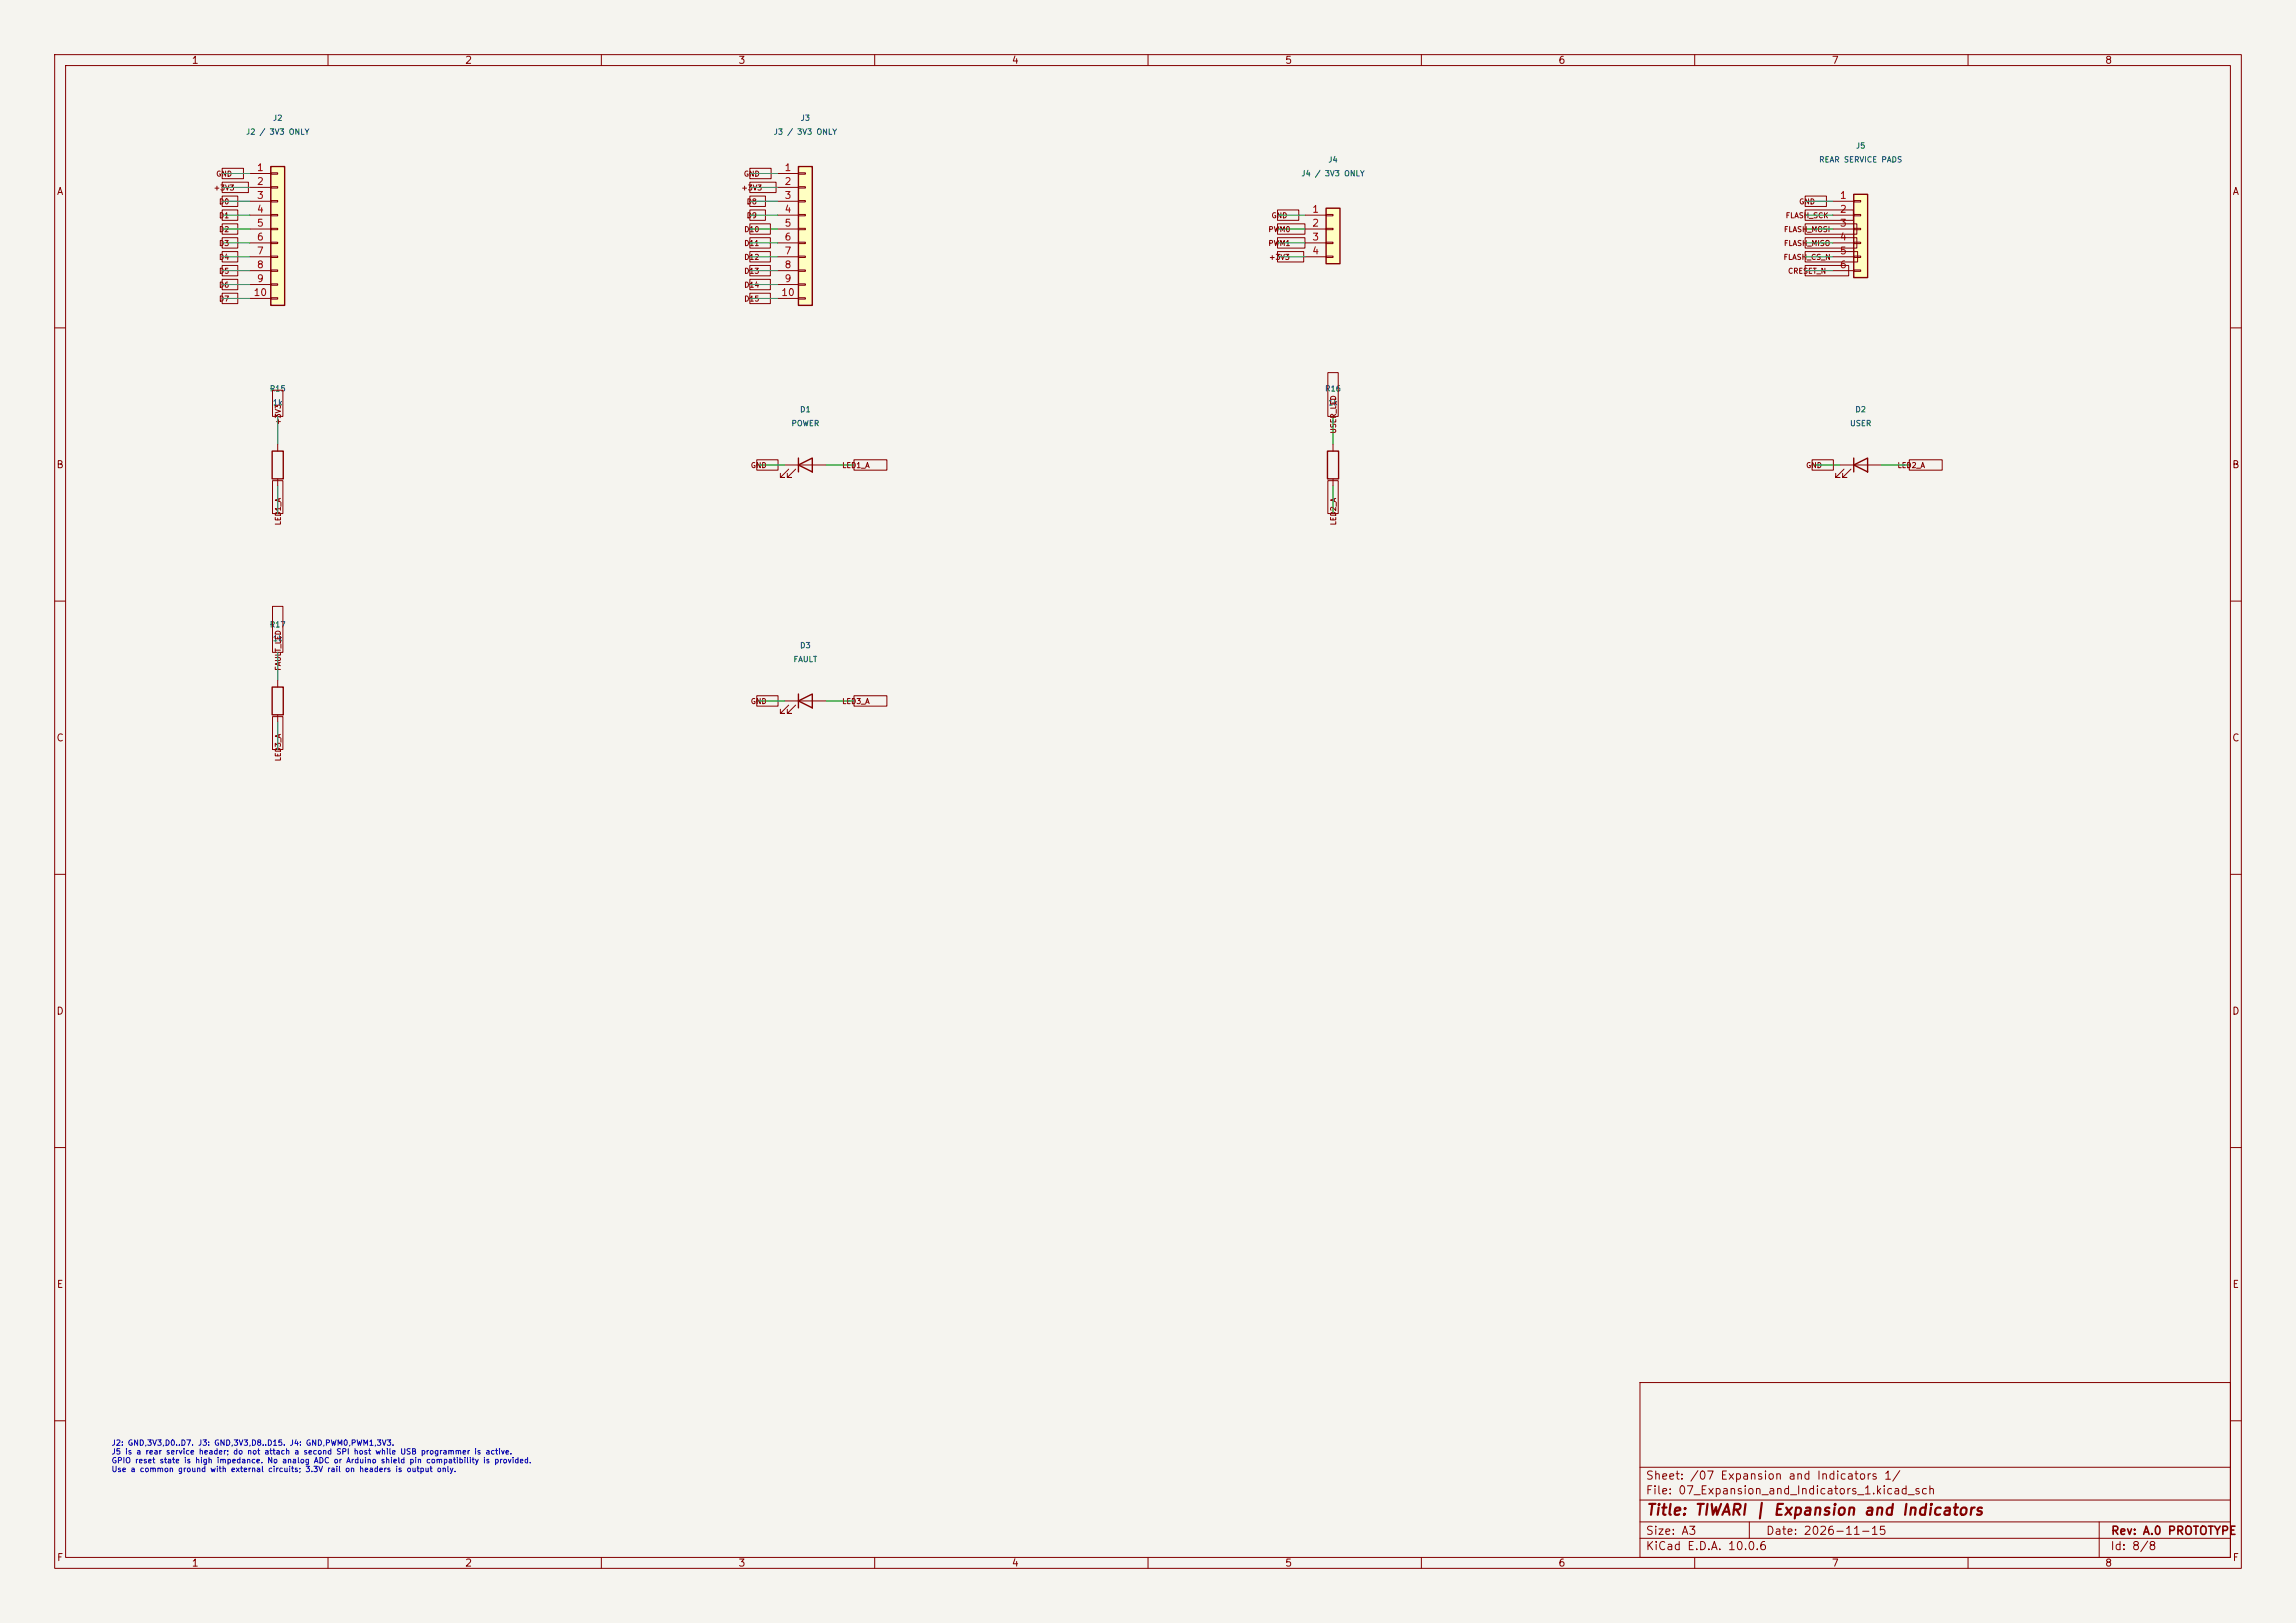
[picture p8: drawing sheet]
<svg xmlns="http://www.w3.org/2000/svg" width="420mm" height="297mm" viewBox="0 0 420 297" stroke-linecap="round" stroke-linejoin="round" font-family="sans-serif">
<defs><g id="words">
<text font-size="2" fill="#840000" x="301" y="277.8">Title: TIWARI | Expansion and Indicators</text>
<g font-size="1.5" fill="#840000">
<text x="300.9" y="273.8">File: 07_Expansion_and_Indicators_1.kicad_sch</text>
<text x="300.9" y="271.1">Sheet: /07 Expansion and Indicators 1/</text>
<text x="300.9" y="281.2">Size: A3</text>
<text x="322.9" y="281.2">Date: 2026-11-15</text>
<text x="386" y="281.2">Rev: A.0 PROTOTYPE</text>
<text x="300.9" y="284">KiCad E.D.A. 10.0.6</text>
<text x="385.9" y="284">Id: 8/8</text>
</g>
<g font-size="1.3" fill="#840000">
<text x="35" y="12">1</text>
<text x="85" y="12">2</text>
<text x="135" y="12">3</text>
<text x="185" y="12">4</text>
<text x="235" y="12">5</text>
<text x="285" y="12">6</text>
<text x="335" y="12">7</text>
<text x="385" y="12">8</text>
<text x="10.3" y="36">A</text>
<text x="408.3" y="36">A</text>
<text x="10.2" y="86">B</text>
<text x="408.2" y="86">B</text>
<text x="10.2" y="136">C</text>
<text x="408.2" y="136">C</text>
<text x="10.2" y="186">D</text>
<text x="408.2" y="186">D</text>
<text x="10.3" y="236">E</text>
<text x="408.3" y="236">E</text>
<text x="10.3" y="286">F</text>
<text x="35" y="287">1</text>
<text x="85" y="287">2</text>
<text x="135" y="287">3</text>
<text x="185" y="287">4</text>
<text x="235" y="287">5</text>
<text x="285" y="287">6</text>
<text x="335" y="287">7</text>
<text x="385" y="287">8</text>
<text x="408.3" y="286">F</text>
</g>
<g font-size="1.3" fill="#a90000">
<text x="46.9" y="31.6">1</text>
<text x="46.9" y="34.2">2</text>
<text x="143.4" y="31.6">1</text>
<text x="143.4" y="34.2">2</text>
<text x="46.9" y="36.7">3</text>
<text x="46.9" y="39.2">4</text>
<text x="46.9" y="41.8">5</text>
<text x="143.4" y="36.7">3</text>
<text x="143.4" y="39.2">4</text>
<text x="143.4" y="41.8">5</text>
<text x="239.9" y="39.2">1</text>
<text x="239.9" y="41.8">2</text>
<text x="336.5" y="36.7">1</text>
<text x="336.5" y="39.2">2</text>
<text x="336.5" y="41.8">3</text>
<text x="46.9" y="44.3">6</text>
<text x="46.9" y="46.9">7</text>
<text x="143.4" y="44.3">6</text>
<text x="143.4" y="46.9">7</text>
<text x="239.9" y="44.3">3</text>
<text x="239.9" y="46.9">4</text>
<text x="336.5" y="44.3">4</text>
<text x="336.5" y="46.9">5</text>
<text x="46.9" y="49.4">8</text>
<text x="46.9" y="51.9">9</text>
<text x="143.4" y="49.4">8</text>
<text x="143.4" y="51.9">9</text>
<text x="336.5" y="49.4">6</text>
<text x="46.3" y="54.5">10</text>
<text x="142.8" y="54.5">10</text>
</g>
<g font-size="1" fill="#006464">
<text x="49.8" y="22.3">J2</text>
<text x="146.4" y="22.3">J3</text>
<text x="44.9" y="24.9">J2 / 3V3 ONLY</text>
<text x="141.4" y="24.9">J3 / 3V3 ONLY</text>
<text x="242.9" y="30">J4</text>
<text x="332.7" y="30">REAR SERVICE PADS</text>
<text x="339.4" y="27.4">J5</text>
<text x="238" y="32.5">J4 / 3V3 ONLY</text>
<text x="49.2" y="71.9">R15</text>
<text x="242.3" y="71.9">R16</text>
<text x="49.8" y="74.4">1k</text>
<text x="146.2" y="75.7">D1</text>
<text x="242.9" y="74.4">1k</text>
<text x="339.3" y="75.7">D2</text>
<text x="144.7" y="78.2">POWER</text>
<text x="338.3" y="78.2">USER</text>
<text x="49.2" y="115.1">R17</text>
<text x="49.8" y="117.6">1k</text>
<text x="146.2" y="118.9">D3</text>
<text x="145.1" y="121.4">FAULT</text>
</g>
<g font-size="1" fill="#840000">
<text x="39" y="35.1">+3V3</text>
<text x="39.5" y="32.5">GND</text>
<text x="135.5" y="35.1">+3V3</text>
<text x="136" y="32.5">GND</text>
<text x="40" y="40.2">D1</text>
<text x="40" y="37.6">D0</text>
<text x="136.5" y="37.6">D8</text>
<text x="136.5" y="40.2">D9</text>
<text x="232.5" y="40.2">GND</text>
<text x="326.5" y="40.2">FLASH_SCK</text>
<text x="329" y="37.6">GND</text>
<text x="40" y="47.8">D4</text>
<text x="40" y="45.2">D3</text>
<text x="40" y="42.7">D2</text>
<text x="136" y="42.7">D10</text>
<text x="136" y="45.2">D11</text>
<text x="136" y="47.8">D12</text>
<text x="231.9" y="42.7">PWM0</text>
<text x="231.9" y="45.2">PWM1</text>
<text x="232" y="47.8">+3V3</text>
<text x="326.2" y="47.8">FLASH_CS_N</text>
<text x="326.2" y="42.7">FLASH_MOSI</text>
<text x="326.2" y="45.2">FLASH_MISO</text>
<text x="40" y="52.9">D6</text>
<text x="40" y="50.3">D5</text>
<text x="136" y="50.3">D13</text>
<text x="136" y="52.9">D14</text>
<text x="327" y="50.3">CRESET_N</text>
<text x="40" y="55.4">D7</text>
<text x="136" y="55.4">D15</text>
<text x="51.6" y="77.8" transform="rotate(-90 51.6 77.8)">+3V3</text>
<text x="244.6" y="79.4" transform="rotate(-90 244.6 79.4)">USER_LED</text>
<text x="137.2" y="85.9">GND</text>
<text x="154" y="85.9">LED1_A</text>
<text x="330.3" y="85.9">GND</text>
<text x="347" y="85.9">LED2_A</text>
<text x="51.6" y="96.2" transform="rotate(-90 51.6 96.2)">LED1_A</text>
<text x="244.6" y="96.2" transform="rotate(-90 244.6 96.2)">LED2_A</text>
<text x="51.6" y="122.8" transform="rotate(-90 51.6 122.8)">FAULT_LED</text>
<text x="137.2" y="129.1">GND</text>
<text x="154" y="129.1">LED3_A</text>
<text x="51.6" y="139.4" transform="rotate(-90 51.6 139.4)">LED3_A</text>
</g>
<g font-size="1" fill="#0000c2">
<text x="20.3" y="264.8">J2: GND,3V3,D0..D7. J3: GND,3V3,D8..D15. J4: GND,PWM0,PWM1,3V3.</text>
<text x="20.3" y="266.4">J5 is a rear service header; do not attach a second SPI host while USB programmer is active.</text>
<text x="20.3" y="268">GPIO reset state is high impedance. No analog ADC or Arduino shield pin compatibility is provided.</text>
<text x="20.3" y="269.6">Use a common ground with external circuits; 3.3V rail on headers is output only.</text>
</g>
</g></defs>
<path d="M0 0h420v297h-420z" fill="#f5f4ef" stroke="#f5f4ef" stroke-width=".18"/>
<g fill="none" stroke="#840000" stroke-width=".18">
<path d="M10 10h400v277h-400zM12 12h396v273h-396zM60 10v2M110 10v2M160 10v2M210 10v2M260 10v2M310 10v2M360 10v2M10 60h2M408 60h2M50.8 81.3v1.3"/>
<path d="M50.8 87.6v1.3M10 110h2M408 110h2M143.5 128.3h7.6M144.3 129l-1.6 1.6h.8h-.8v-.8M145.5 129l-1.5 1.6h.8h-.8v-.8M10 160h2M408 160h2M10 210h2M408 210h2M300 253h108v32h-108zM10 260h2"/>
<path d="M300 278.5h108M300 274.5h108M300 268.5h108M320 278.5v3M384 278.5v6.5M408 260h2M60 285v2M110 285v2M160 285v2M210 285v2M260 285v2M300 281.5h108"/>
<path d="M310 285v2M360 285v2"/>
</g>
<path d="M49.8 82.6h2v5h-2zM146 128.3l2.6-1.3v2.5zM146 127v2.5" fill="none" stroke="#840000" stroke-width=".25"/>
<path d="M242.6 38.1h2.5v10.2h-2.5z" fill="#ffffc2"/>
<path d="M242.6 38.1h2.5v10.2h-2.5zM242.8 82.6h2.1v5h-2.1z" fill="none" stroke="#840000" stroke-width=".25"/>
<path d="M238.8 39.4h3.8M242.6 39.2h1.2v.3h-1.2zM238.8 41.9h3.8M238.8 44.5h3.8M238.8 47h3.8M242.6 41.8h1.2v.2h-1.2zM242.6 44.3h1.2v.3h-1.2zM242.6 46.9h1.2v.2h-1.2zM243.8 81.3v1.3M243.8 87.6v1.3" fill="none" stroke="#840000" stroke-width=".18"/>
<path d="M49.5 30.5h2.6v25.4h-2.6z" fill="#ffffc2"/>
<path d="M49.5 30.5h2.6v25.4h-2.6z" fill="none" stroke="#840000" stroke-width=".25"/>
<g fill="none" stroke="#840000" stroke-width=".18">
<path d="M45.7 31.8h3.8M45.7 34.3h3.8M45.7 36.8h3.8M45.7 39.4h3.8M49.5 31.6h1.3v.3h-1.3zM49.5 34.2h1.3v.2h-1.3zM49.5 36.7h1.3v.3h-1.3zM49.5 39.2h1.3v.3h-1.3zM45.7 41.9h3.8M45.7 44.5h3.8M45.7 47h3.8M45.7 49.5h3.8"/>
<path d="M45.7 52.1h3.8M45.7 54.6h3.8M49.5 41.8h1.3v.2h-1.3zM49.5 44.3h1.3v.3h-1.3zM49.5 46.9h1.3v.2h-1.3zM49.5 49.4h1.3v.3h-1.3zM49.5 51.9h1.3v.3h-1.3zM49.5 54.5h1.3v.2h-1.3z"/>
</g>
<path d="M339.1 35.6h2.5v15.2h-2.5z" fill="#ffffc2"/>
<path d="M339.1 35.6h2.5v15.2h-2.5zM49.8 125.7h2v5.1h-2z" fill="none" stroke="#840000" stroke-width=".25"/>
<g fill="none" stroke="#840000" stroke-width=".18">
<path d="M335.3 36.8h3.8M335.3 39.4h3.8M339.1 36.7h1.3v.3h-1.3zM339.1 39.2h1.3v.3h-1.3zM335.3 41.9h3.8M335.3 44.5h3.8M335.3 47h3.8M335.3 49.5h3.8M339.1 41.8h1.3v.2h-1.3zM339.1 44.3h1.3v.3h-1.3zM339.1 46.9h1.3v.2h-1.3zM339.1 49.4h1.3v.3h-1.3z"/>
<path d="M50.8 124.5v1.2M50.8 130.8v1.3"/>
</g>
<path d="M146 30.5h2.6v25.4h-2.6z" fill="#ffffc2"/>
<path d="M146 30.5h2.6v25.4h-2.6zM146 85.1l2.6-1.3v2.6zM146 83.8v2.6M339.1 85.1l2.5-1.3v2.6zM339.1 83.8v2.6" fill="none" stroke="#840000" stroke-width=".25"/>
<g fill="none" stroke="#840000" stroke-width=".18">
<path d="M40.6 30.8h3.9v1.9h-3.9zM40.6 38.4h2.9v1.9h-2.9zM40.6 35.9h2.9v1.9h-2.9zM40.6 33.3h4.8v1.9h-4.8zM137.2 30.8h3.9v1.9h-3.9zM137.2 33.3h4.8v1.9h-4.8zM137.2 35.9h2.8v1.9h-2.8zM137.2 38.4h2.8v1.9h-2.8zM142.2 31.8h3.8M142.2 34.3h3.8M142.2 36.8h3.8M142.2 39.4h3.8"/>
<path d="M146 31.6h1.3v.3h-1.3zM146 34.2h1.3v.2h-1.3zM146 36.7h1.3v.3h-1.3zM146 39.2h1.3v.3h-1.3zM233.7 38.4h3.9v1.9h-3.9zM330.2 35.9h3.9v1.9h-3.9zM330.2 38.4h8.8v1.9h-8.8zM40.6 46h2.9v1.9h-2.9zM40.6 53.7h2.9v1.9h-2.9zM40.6 43.5h2.9v1.9h-2.9zM40.6 51.1h2.9v1.9h-2.9zM40.6 41h2.9v1.9h-2.9z"/>
<path d="M40.6 48.6h2.9v1.9h-2.9zM137.2 41h3.7v1.9h-3.7zM137.2 43.5h3.7v1.9h-3.7zM137.2 46h3.7v1.9h-3.7zM137.2 48.6h3.7v1.9h-3.7zM137.2 51.1h3.7v1.9h-3.7zM137.2 53.7h3.7v1.9h-3.7zM142.2 41.9h3.8M142.2 44.5h3.8M142.2 47h3.8M142.2 49.5h3.8M142.2 52.1h3.8"/>
<path d="M142.2 54.6h3.8M146 41.8h1.3v.2h-1.3zM146 44.3h1.3v.3h-1.3zM146 46.9h1.3v.2h-1.3zM146 49.4h1.3v.3h-1.3zM146 51.9h1.3v.3h-1.3zM146 54.5h1.3v.2h-1.3zM233.7 41h5v1.9h-5zM233.7 43.5h5v1.9h-5zM233.7 46h4.8v1.9h-4.8zM330.2 41h9.5v1.9h-9.5zM330.2 43.5h9.5v1.9h-9.5z"/>
<path d="M330.2 46h9.6v1.9h-9.6zM330.2 48.6h8v1.9h-8zM49.8 71.4h2v4.8h-2zM242.9 68.2h1.9v8h-1.9zM49.8 88h2v6h-2zM138.4 84.1h3.9v1.9h-3.9zM143.5 85.1h7.6M144.3 85.9l-1.6 1.5h.8h-.8v-.8M145.5 85.9l-1.5 1.5h.8h-.8v-.8M156.2 84.1h6v1.9h-6zM242.9 88h1.9v6h-1.9zM331.5 84.1h3.9v1.9h-3.9z"/>
<path d="M336.5 85.1h7.7M337.3 85.9l-1.5 1.5h.7h-.7v-.8M338.6 85.9l-1.5 1.5h.7h-.7v-.8M349.2 84.1h6.1v1.9h-6.1zM49.8 111h2v8.4h-2zM49.8 131.1h2v6.1h-2zM138.4 127.3h3.9v1.9h-3.9zM156.2 127.3h6v1.9h-6z"/>
</g>
<g fill="none" stroke="#009600" stroke-width=".18">
<path d="M40.6 34.3h5.1M40.6 39.4h5.1M40.6 36.8h5.1M40.6 31.8h5.1M137.2 34.3h5M137.2 39.4h5M137.2 36.8h5M137.2 31.8h5M233.7 39.4h5.1M330.2 39.4h5.1M330.2 36.8h5.1M40.6 49.5h5.1"/>
<path d="M40.6 47h5.1M40.6 44.5h5.1M40.6 41.9h5.1M40.6 52.1h5.1M40.6 54.6h5.1M137.2 49.5h5M137.2 47h5M137.2 44.5h5M137.2 41.9h5M137.2 52.1h5M137.2 54.6h5M233.7 47h5.1"/>
<path d="M233.7 44.5h5.1M233.7 41.9h5.1M330.2 49.5h5.1M330.2 47h5.1M330.2 44.5h5.1M330.2 41.9h5.1M50.8 76.2v5.1M243.8 76.2v5.1M50.8 88.9v5.1M138.4 85.1h5.1M151.1 85.1h5.1M243.8 88.9v5.1"/>
<path d="M331.5 85.1h5M344.2 85.1h5M50.8 119.4v5.1M50.8 132.1v5.1M138.4 128.3h5.1M151.1 128.3h5.1"/>
</g>
<use href="#words"/>
</svg>
